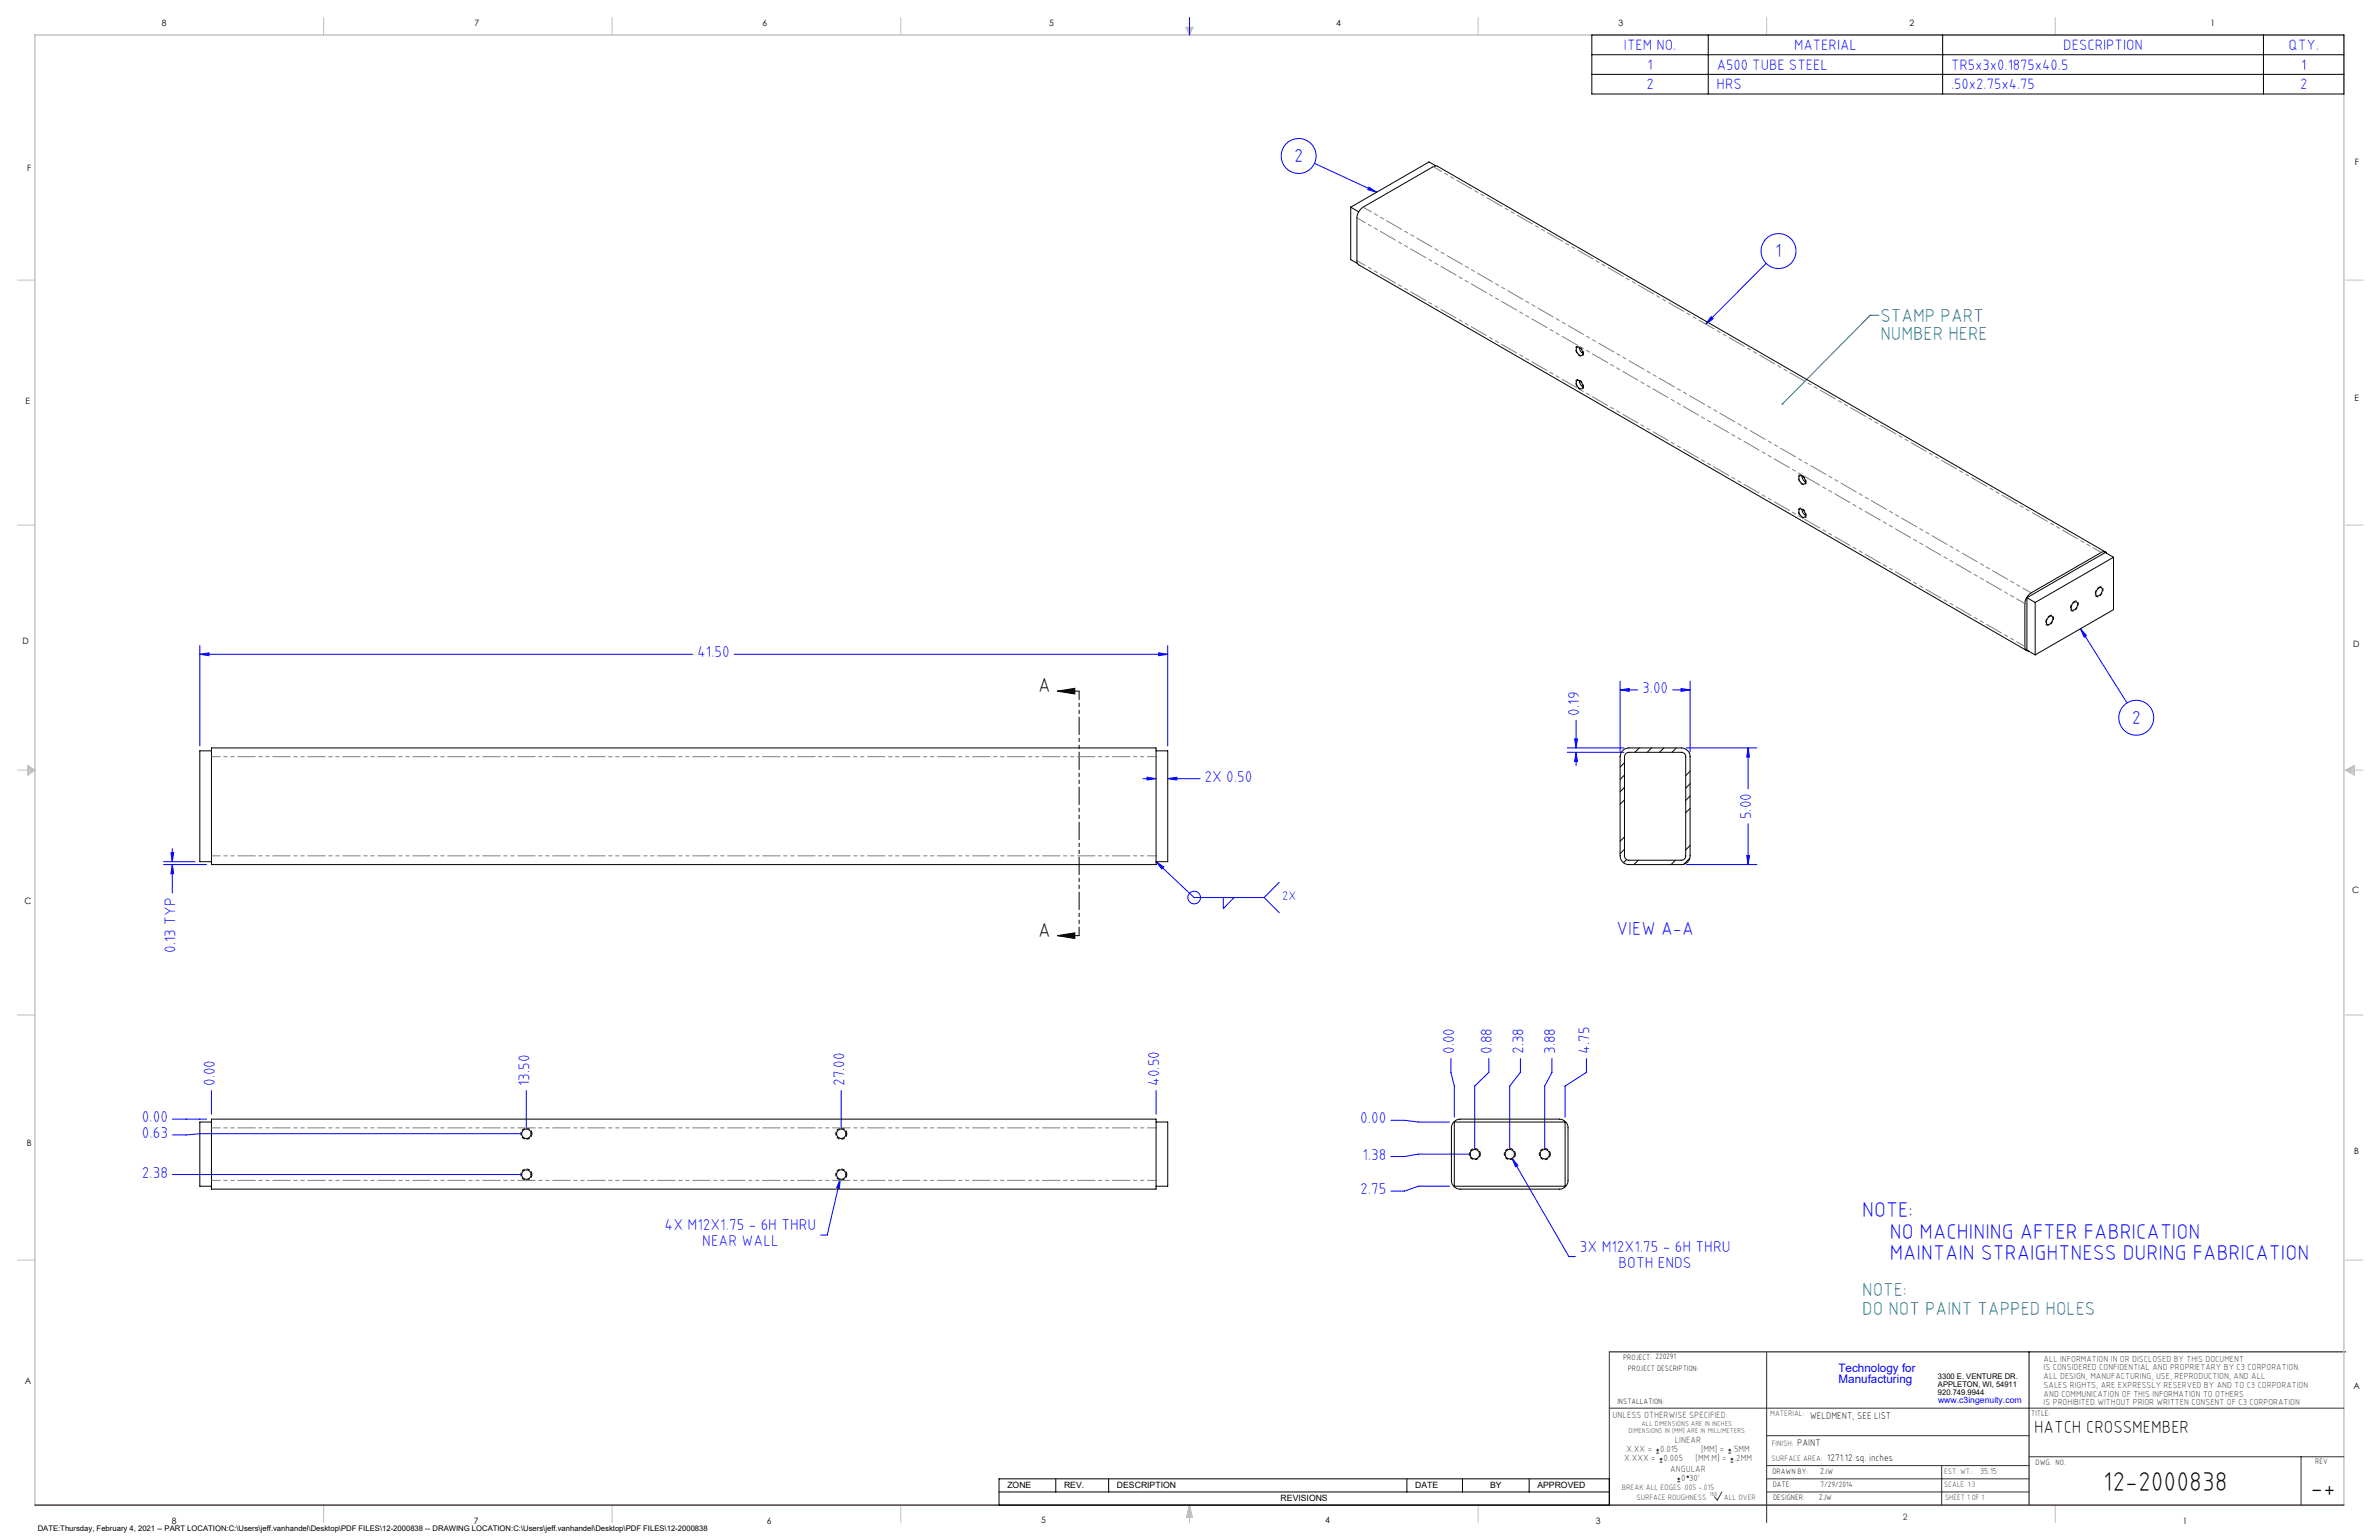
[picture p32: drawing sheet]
<svg xmlns="http://www.w3.org/2000/svg" width="864mm" height="559mm" viewBox="0 0 864 559" stroke-linecap="round" stroke-linejoin="round" font-family="sans-serif">
<defs><g id="words">
<g font-size="9.9">
<text x="763.5" y="541.1">12-2000838</text>
<text x="838.7" y="543.2">-+</text>
</g>
<g font-size="7.8" fill="#00f">
<text x="676" y="441.8">NOTE:</text>
<text x="686" y="449.5">NO MACHINING AFTER FABRICATION</text>
<text x="686" y="457.3">MAINTAIN STRAIGHTNESS DURING FABRICATION</text>
</g>
<g font-size="7.3">
<text x="376.9" y="251.2">A</text>
<text x="376.9" y="339.9">A</text>
</g>
<g font-size="6.8" fill="#00f">
<text x="469.8" y="58.7">2</text>
<text x="644.5" y="93.2">1</text>
<text x="773.8" y="262.5">2</text>
<text x="586.8" y="339.1">VIEW A-A</text>
</g>
<g font-size="6.8" fill="#008080">
<text x="682.6" y="116.7">STAMP PART</text>
<text x="682.6" y="123.5">NUMBER HERE</text>
<text x="676" y="470.3">NOTE:</text>
<text x="676" y="477.1">DO NOT PAINT TAPPED HOLES</text>
</g>
<text font-size="6.3" x="738.4" y="519.9">HATCH CROSSMEMBER</text>
<g font-size="5.7" fill="#00f">
<text x="253.1" y="238.5">41.50</text>
<text x="596.1" y="251.5">3.00</text>
<text x="573.3" y="259.8" transform="rotate(-90 573.3 259.8)">0.19</text>
<text x="437.2" y="283.6">2X 0.50</text>
<text x="635.7" y="297.3" transform="rotate(-90 635.7 297.3)">5.00</text>
<text x="63.7" y="345.8" transform="rotate(-90 63.7 345.8)">0.13 TYP</text>
<text x="527.9" y="382.5" transform="rotate(-90 527.9 382.5)">0.00</text>
<text x="541.6" y="382.5" transform="rotate(-90 541.6 382.5)">0.88</text>
<text x="553.1" y="382.5" transform="rotate(-90 553.1 382.5)">2.38</text>
<text x="564.5" y="382.5" transform="rotate(-90 564.5 382.5)">3.88</text>
<text x="577" y="382.5" transform="rotate(-90 577 382.5)">4.75</text>
<text x="77.9" y="394.1" transform="rotate(-90 77.9 394.1)">0.00</text>
<text x="192.2" y="394.1" transform="rotate(-90 192.2 394.1)">13.50</text>
<text x="306.5" y="394.1" transform="rotate(-90 306.5 394.1)">27.00</text>
<text x="420.8" y="394.1" transform="rotate(-90 420.8 394.1)">40.50</text>
<text x="51.5" y="407.2">0.00</text>
<text x="493.8" y="407.6">0.00</text>
<text x="51.5" y="412.9">0.63</text>
<text x="494.6" y="420.8">1.38</text>
<text x="51.5" y="427.3">2.38</text>
<text x="493.8" y="433.3">2.75</text>
<text x="241.3" y="446.4">4X M12X1.75 - 6H THRU</text>
<text x="254.9" y="452.1">NEAR WALL</text>
<text x="573.5" y="454.3">3X M12X1.75 - 6H THRU</text>
<text x="587.6" y="459.9">BOTH ENDS</text>
</g>
<g font-size="5.4" fill="#00f">
<text x="589.5" y="18.1">ITEM NO.</text>
<text x="651.3" y="18.1">MATERIAL</text>
<text x="749" y="18.1">DESCRIPTION</text>
<text x="830.8" y="18.1">QTY.</text>
<text x="598" y="25.2">1</text>
<text x="623.2" y="25.2">A500 TUBE STEEL</text>
<text x="708.3" y="25.2">TR5x3x0.1875x40.5</text>
<text x="835.3" y="25.2">1</text>
<text x="597.7" y="32.4">2</text>
<text x="623.2" y="32.4">HRS</text>
<text x="708.3" y="32.4">.50x2.75x4.75</text>
<text x="835" y="32.4">2</text>
</g>
<text font-size="4.5" fill="#00f" x="465.5" y="326.6">2X</text>
<g font-size="4.2" fill="#00f">
<text x="667.4" y="497.7">Technology for</text>
<text x="667.4" y="502">Manufacturing</text>
</g>
<g font-size="3.5">
<text x="657" y="514.9">WELDMENT, SEE LIST</text>
<text x="652.4" y="524.7">PAINT</text>
<text x="663.3" y="530.1">1271.12 sq. inches</text>
</g>
<g font-size="3.3" fill="#382c30">
<text x="585.4" y="514.4">UNLESS OTHERWISE SPECIFIED:</text>
<text x="590.4" y="526.8">X.XX =</text>
<text x="602.6" y="526.8">0.015</text>
<text x="608" y="523.6">LINEAR</text>
<text x="617.5" y="526.8">[MM] =</text>
<text x="628.8" y="526.8">.5MM</text>
<text x="589.6" y="530.1">X.XXX =</text>
<text x="603.9" y="530.1">0.005</text>
<text x="606.3" y="534">ANGULAR</text>
<text x="615.5" y="530.1">[MM.M] =</text>
<text x="629.6" y="530.1">.2MM</text>
<text x="610.3" y="537.3">0</text>
<text x="613.2" y="537.3">30'</text>
</g>
<g font-size="3.2">
<text x="58.8" y="9.6">8</text>
<text x="172.3" y="9.5">7</text>
<text x="276.8" y="9.5">6</text>
<text x="380.9" y="9.6">5</text>
<text x="485" y="9.5">4</text>
<text x="587.5" y="9.5">3</text>
<text x="693.1" y="9.5">2</text>
<text x="802.4" y="9.5">1</text>
<text x="854.9" y="59.8">F</text>
<text x="9.9" y="62">F</text>
<text x="9.3" y="146.5">E</text>
<text x="854.7" y="145.5">E</text>
<text x="8.2" y="233.6">D</text>
<text x="854.3" y="234.9">D</text>
<text x="8.9" y="328.1">C</text>
<text x="853.9" y="324.1">C</text>
<text x="9.7" y="415.8">B</text>
<text x="854.6" y="418.6">B</text>
<text x="9" y="502">A</text>
<text x="854.3" y="503.9">A</text>
<text x="62.3" y="552.9">8</text>
<text x="172" y="552.9">7</text>
<text x="278.3" y="552.9">6</text>
<text x="377.9" y="552.8">5</text>
<text x="481" y="552.8">4</text>
<text x="579.3" y="552.8">3</text>
<text x="792.4" y="552.8">1</text>
</g>
<g font-size="3.2" fill="#382c30">
<text x="741.9" y="494.1">ALL INFORMATION IN OR DISCLOSED BY THIS DOCUMENT</text>
<text x="741.9" y="497.3">IS CONSIDERED CONFIDENTIAL AND PROPRIETARY BY C3 CORPORATION.</text>
<text x="741.9" y="500.4">ALL DESIGN, MANUFACTURING, USE, REPRODUCTION, AND ALL</text>
<text x="741.9" y="503.6">SALES RIGHTS, ARE EXPRESSLY RESERVED BY AND TO C3 CORPORATION</text>
<text x="741.9" y="506.8">AND COMMUNICATION OF THIS INFORMATION TO OTHERS</text>
<text x="741.9" y="510">IS PROHIBITED WITHOUT PRIOR WRITTEN CONSENT OF C3 CORPORATION</text>
<text x="718.8" y="534.7">35.15</text>
<text x="690.7" y="551.6">2</text>
</g>
<text font-size="3.1" fill="#00f" x="703.5" y="509.2">www.c3ingenuity.com</text>
<g font-size="3.1">
<text x="365.7" y="540">ZONE</text>
<text x="386.3" y="540">REV.</text>
<text x="405.5" y="540">DESCRIPTION</text>
<text x="464.9" y="544.8">REVISIONS</text>
<text x="513.7" y="540">DATE</text>
<text x="540.9" y="540">BY</text>
<text x="558.1" y="540">APPROVED</text>
</g>
<g font-size="2.8">
<text x="589.2" y="493.3">PROJECT: 220291</text>
<text x="590.9" y="497.3">PROJECT DESCRIPTION:</text>
<text x="703.5" y="500.5">3300 E. VENTURE DR.</text>
<text x="703.5" y="503.3">APPLETON, WI, 54911</text>
<text x="587.1" y="509.6">INSTALLATION:</text>
<text x="703.5" y="506.2">920.749.9944</text>
<text x="737.3" y="513.8">TITLE:</text>
<text x="738.9" y="531.5">DWG. NO.</text>
<text x="840.5" y="531.3">REV</text>
<text x="643.4" y="534.9">DRAWN BY:</text>
<text x="643.5" y="539.7">DATE:</text>
<text x="660.7" y="534.7">ZJW</text>
<text x="660.9" y="539.6">7/29/2014</text>
<text x="643.6" y="544.4">DESIGNER:</text>
<text x="660.3" y="544.3">ZJW</text>
<text x="13.7" y="555.5">DATE:Thursday, February 4, 2021 -- PART LOCATION:C:\Users\jeff.vanhandel\Desktop\PDF FILES\12-2000838 -- DRAWING LOCATION:C:\Users\jeff.vanhandel\Desktop\PDF FILES\12-2000838</text>
</g>
<g font-size="2.8" fill="#382c30">
<text x="642.6" y="513.8">MATERIAL:</text>
<text x="643.2" y="524.8">FINISH:</text>
<text x="643.1" y="530.1">SURFACE AREA:</text>
<text x="705.7" y="534.7">EST. WT.:</text>
<text x="705.7" y="539.7">SCALE: 1:3</text>
<text x="588.8" y="540.5">BREAK ALL EDGES .005 -.015</text>
<text x="594" y="544.2">SURFACE ROUGHNESS</text>
<text x="625.8" y="544.2">ALL OVER</text>
<text x="706.1" y="544.4">SHEET 1 OF 1</text>
</g>
<g font-size="2.5" fill="#382c30">
<text x="591.2" y="520.1">DIMENSIONS IN [MM] ARE IN MILLIMETERS</text>
<text x="595.9" y="517.3">ALL DIMENSIONS ARE IN INCHES</text>
</g>
<text font-size="2.2" fill="#382c30" x="620.6" y="542.9">160</text>
</g></defs>
<g fill="none" stroke="#000" stroke-width=".36">
<path d="M577.8 12.7h273.1v21.4h-273.1zM577.8 19.9h273.1M620.1 12.7v21.4M705.2 12.7v21.4M821.7 12.7v21.4M577.8 27h273.1M383.8 250.8l6.4-1v2zM383.8 250.8h7.9M383.8 339.5l6.4-1v2zM383.8 339.5h7.9M584.2 490.5h267.3M736.6 490.5v55.6"/>
<path d="M362.7 536.6h221.5v9.5h-221.5zM383.3 536.6v4.8M402.4 536.6v4.8M510.7 536.6v4.8M530.9 536.6v4.8M555.1 536.6v4.8M362.7 541.4h221.5"/>
</g>
<g fill="none" stroke="#c0c0c0" stroke-width=".36">
<path d="M117.5 6.4v6.3M222.2 6.4v6.3M327 6.4v6.3M430.4 9.9h2.7l-1.3 2.8zM430.9 9.9l.9 2.8M431.2 9.9l.6 2.8M432.1 9.9l-.3 2.8M432.6 9.9l-.8 2.8M536.6 6.4v6.3M641.3 6.4v6.3M746.1 6.4v6.3M6.3 101.6h6.4"/>
<path d="M851.5 101.6h6.3M6.3 190.5h6.4M851.5 190.5h6.3M6.3 279.4h6.4M10.1 277.7l2.6 1.7-2.6 1.9zM10.1 278.2l2.6 1.2M10.1 278.8l2.6 .6M12.7 279.4l-2.6 1.2M12.7 279.4l-2.6 .5M851.5 279.4h6.3M851.5 279.4l3.1 .5M851.5 279.4l3.1 1.2"/>
<path d="M851.5 279.4l3.1-1.7v3.6zM854.6 278.8l-3.1 .6M854.6 278.2l-3.1 1.2M6.3 368.3h6.4M851.5 368.3h6.3M6.3 457.2h6.4M851.5 457.2h6.3M117.5 546.1v6.4M222.2 546.1v6.4M327 546.1v6.4M431.8 546.1v6.4M431.8 546.1l1.1 4.5h-2.2z"/>
<path d="M431.8 546.1l.6 4.5M431.8 546.1l-.9 4.5M431.8 546.1l-.4 4.5M431.8 546.1l.3 4.5M536.6 546.1v6.4M746.1 546.1v6.4"/>
</g>
<path d="M12.7 546.1v-533.4h838.2v533.4" fill="none" stroke="#c0c0c0" stroke-width=".5"/>
<g fill="none" stroke="#00f" stroke-width=".36">
<path d="M431.8 6.4v6.3M477.2 59.3l22.5 10.4M497 67.9l2.7 1.8-3.2-.9zM641.1 95.6l-21.9 22M621.1 114.9l.8 .7-2.7 2zM72.5 237.4l3.3-.5v1zM72.5 234.2v36.5M72.5 237.4h179M266.5 237.4h157.4M420.6 236.9l3.3 .5-3.3 .5zM423.9 234.2v36.5M755.2 228.1l2.2 2.5-.8 .6z"/>
<path d="M755.2 228.1l16.9 27M588.1 250.3l3.3-.5v1.1zM588.1 247.2v25.6M588.1 250.3h6.4M607.2 250.3h6.3M610.2 249.8l3.3 .5-3.3 .6zM613.5 247.2v25.6M569 271.4h20.5M569 273h20.5M571.6 268.1h1l-.5 3.3zM572.1 261.4v10M572.1 273v4.7"/>
<path d="M572.1 273l.5 3.3h-1zM612.1 271.4h25.7M634.6 271.4v14.8M634.6 271.4l.5 3.3h-1zM414.9 282.5h4.8M416.4 282l3.3 .5-3.3 .5zM423.9 282.5l3.3-.5v1zM423.9 282.5h11.7M634.6 298.9v14.8M59.4 313.7h15.6M59.4 312.7h11.4M62.1 309.4h.9l-.5 3.3z"/>
<path d="M62.5 313.7l.5 3.3h-.9zM62.5 307.9v4.8M62.5 313.7v10.4M419.7 312.7l2.7 1.9-.7 .7zM419.7 312.7l13.8 13h25.4M612.1 313.7h25.7M634.1 310.4h1l-.5 3.3zM444.1 325.7v4l3.9-4M458.9 325.7l5.5 5.5M464.4 320.2l-5.5 5.5M76.8 395.7v8.6M191.1 395.7v13.9"/>
<path d="M305.4 395.7v13.9M419.7 395.7v8.6M526.7 384.1v5l1.2 5v11.3M540.5 384.1v5l-5.2 5v22.9M551.9 384.1v5l-3.9 5v22.9M563.4 384.1v5l-2.7 5v22.9M575.9 384.1v5l-7.8 5v11.3M62.5 406.1h12.5M189.3 411.4h-116.8l-4.9 .4h-5.1M504.9 406.5h5l5 .6h11.3M533.6 418.8h-18.7l-5 .9h-5M62.5 426.2h126.8"/>
<path d="M305 427.8l-.3 3.4-1-.2zM305 427.8l-4.7 20.3h-2.4M526.2 430.4h-11.3l-5 1.8h-5M548.9 420.3l2.1 2.6-.9 .5zM548.9 420.3l20.6 35.7h2.4"/>
<circle cx="471.4" cy="56.6" r="6.3"/>
<circle cx="645.6" cy="91.1" r="6.3"/>
<circle cx="775.5" cy="260.4" r="6.3"/>
<circle cx="433.5" cy="325.7" r="2.29"/>
</g>
<path d="M584.2 490.5v55.6M641.3 490.7v61.8M584.2 511h266.7M641.3 520.9h95.3M641.3 531.8h95.3M641.3 536.6h95.3M704.8 531.8v14.3M736.6 528.6h114.3M835.3 528.6v17.5M625.1 541.4l-1.7 2.9-1-1.2M641.3 541.4h95.3" fill="none" stroke="#382c30" stroke-width=".36"/>
<path d="M12.7 546.1h838.2" fill="none" stroke="#382c30" stroke-width=".5"/>
<path d="M193.1 411.4a2 2 0 0 0-2.9-1.8 2 2 0 0 0-.2 3.4 2 2 0 0 0 3.1-1.4v-.2M307.4 411.4a2 2 0 0 0-2.9-1.8 2 2 0 0 0-.2 3.4 2 2 0 0 0 3.1-1.4v-.2M537.4 418.8a2 2 0 0 0-3-1.8 2 2 0 0 0-.1 3.4 2 2 0 0 0 3.1-1.4v-.2M550.1 418.8a2 2 0 0 0-3-1.8 2 2 0 0 0-.1 3.4 2 2 0 0 0 3.1-1.4v-.2M562.8 418.8a2 2 0 0 0-3-1.8 2 2 0 0 0-.1 3.4 2 2 0 0 0 3.1-1.4v-.2M193.1 426.2a2 2 0 0 0-2.9-1.8 2 2 0 0 0-.2 3.5 2 2 0 0 0 3.1-1.5v-.2M307.4 426.2a2 2 0 0 0-2.9-1.8 2 2 0 0 0-.2 3.5 2 2 0 0 0 3.1-1.5v-.2" fill="none" stroke="#000" stroke-width=".36" stroke-dasharray="1.3 .6" stroke-dashoffset=".1" stroke-linecap="butt"/>
<path d="M574.8 128.3a1.03 1.03 0 0 1-.8 1 1.03 1.03 0 0 1-1.2-.7 1.97 1.97 0 0 1-.3-2.9 2.43 2.43 0 0 1 2.3 2.6M574.8 140.4a1.03 1.03 0 0 1-.8 1 1.03 1.03 0 0 1-1.2-.7 1.97 1.97 0 0 1-.3-2.9 2.43 2.43 0 0 1 2.3 2.6M655.6 174.9a1.03 1.03 0 0 1-.8 1.1 1.03 1.03 0 0 1-1.2-.8 1.97 1.97 0 0 1-.3-2.9 2.43 2.43 0 0 1 2.3 2.6M655.6 187a1.03 1.03 0 0 1-.8 1.1 1.03 1.03 0 0 1-1.2-.8 1.97 1.97 0 0 1-.3-2.9 2.43 2.43 0 0 1 2.3 2.6M753 218.3a2.19 2.19 0 0 0-.8 3.4 2.36 2.36 0 0 0 1.8-3.6l-1 .2M762 213.1a2.19 2.19 0 0 0-.8 3.4 2.36 2.36 0 0 0 1.8-3.5l-1 .1M744 223.4a2.19 2.19 0 0 0-.8 3.5 2.36 2.36 0 0 0 1.8-3.6l-1 .1" fill="none" stroke="#000" stroke-width=".36" stroke-dasharray="1.3 .6" stroke-dashoffset=".4" stroke-linecap="butt"/>
<path d="M682.1 114.4h-3.2l-31.9 32.2" fill="none" stroke="#008080" stroke-width=".36"/>
<path d="M391.7 250.8v88.7" fill="none" stroke="#000" stroke-width=".36" stroke-dasharray="6.3 1.3 1.3 1.3 1.3 1.3" stroke-dashoffset="3.3"/>
<path d="M646.9 146.3a.34 .34 0 0 1 .4 .1 .34 .34 0 0 1 0 .5 .34 .34 0 0 1-.5 0l.2-.3-.3 .2z" fill="#008080"/>
<g fill="#00f">
<path d="M621.1 114.9l.8 .7-2.7 2zM755.2 228.1l2.2 2.5-.8 .6zM497 67.9l2.7 1.8-3.2-.9z"/>
<path d="M610.2 249.8l3.3 .5-3.3 .6zM588.1 250.3l3.3-.5v1.1z"/>
<path d="M571.6 268.1h1l-.5 3.3zM572.1 273l.5 3.3h-1z"/>
<path d="M634.6 271.4l.5 3.3h-1zM634.1 310.4h1l-.5 3.3z"/>
</g>
<path d="M383.8 250.8l6.4-1v2zM383.8 339.5l6.4-1v2z" fill="#000"/>
<g fill="#00f">
<path d="M419.7 312.7l2.7 1.9-.7 .7z"/>
<path d="M305 427.8l-1.3 3.2 1 .2zM72.5 237.4l3.3-.5v1zM420.6 236.9l3.3 .5-3.3 .5zM416.4 282l3.3 .5-3.3 .5zM423.9 282.5l3.3-.5v1zM548.9 420.3l1.2 3.1 .9-.5z"/>
<path d="M62.1 309.4h.9l-.5 3.3zM62.5 313.7l.5 3.3h-.9z"/>
</g>
<g fill="none" stroke="#000" stroke-width=".36">
<path d="M490.3 75.2l2.9 1.7M490.3 75.2v19l2.5 1.4M521.2 60.2l-2.4-1.4-28.5 16.4M572.5 138.1a1.89 1.89 0 0 1 1.7 .9 1.89 1.89 0 0 1 0 2 2.01 2.01 0 0 1-1.7-2.9zM572.5 126a1.89 1.89 0 0 1 1.7 .9 1.89 1.89 0 0 1 0 2 2.01 2.01 0 0 1-1.7-2.9zM573.3 126l.5 1.5 .8 .7M573.3 138.1l.5 1.5 .8 .7M653.3 172.7a1.88 1.88 0 0 1 1.8 .9 1.88 1.88 0 0 1-.1 2 2.04 2.04 0 0 1-1.7-2.9zM654.1 172.7l.5 1.4 .8 .8M653.3 184.8a1.91 1.91 0 0 1 1.8 .9 1.91 1.91 0 0 1-.1 2 2.05 2.05 0 0 1-1.7-2.9zM654.1 184.8l.5 1.4 .8 .8M735.8 216.9l3 1.7"/>
<path d="M735.8 216.9v19l3 1.7M738.8 218.6v19M752.4 219a.94 .94 0 0 1 1.4-.6 .94 .94 0 0 1 .3 1.4 1.52 1.52 0 0 1-2.1 1.4l-.2-1zM761.7 213.5a.89 .89 0 0 1 1.3-.1 .89 .89 0 0 1 .1 1.2 1.54 1.54 0 0 1-2.2 1.4l-.1-1zM764.3 200.3l-242.5-140-.7-.1-.9 .3-25.4 14.7a4.9 4.9 0 0 0-2.2 3.9v15.5l.1 .9 .5 .6 242.5 139.9M764.8 200.8l-.8-.6-1.3 .3-25.4 14.7a4.8 4.8 0 0 0-2.3 3.8l.1 16.1 .3 .7 .9 .4M767.2 202.2v19l-28.4 16.4M767.2 202.2l-28.4 16.4M767.2 202.2l-3-1.7-28.4 16.4M743.8 223.9a.88 .88 0 0 1 1.2-.2 .88 .88 0 0 1 .1 1.3 1.51 1.51 0 0 1-2.1 1.4l-.2-1zM76.8 271.4h342.9v42.3h-342.9zM76.8 272.5h-4.3v40.2h4.3"/>
<path d="M419.7 272.5h4.2v40.2h-4.2M589.1 272.3l1-.7 1.2-.2h19a3.2 3.2 0 0 1 3.2 3.2v36a3.1 3.1 0 0 1-3.2 3.1h-19a3.2 3.2 0 0 1-3.2-3.1v-36l.3-1.2zM589.7 276.8l-1.6 1.5M590.4 273.3l.9-.3h19a1.63 1.63 0 0 1 1.6 1.6v36a1.57 1.57 0 0 1-1.6 1.5h-19a1.63 1.63 0 0 1-1.6-1.5v-36zM595.1 271.4l-1.6 1.6M599.5 271.4l-1.5 1.6M604 271.4l-1.6 1.6M608.5 271.4l-1.5 1.6M613.5 279.9l-1.6 1.5M589.7 281.2l-1.6 1.6M589.7 285.7l-1.6 1.6M589.7 290.2l-1.6 1.6"/>
<path d="M613.5 284.4l-1.6 1.6M613.5 288.9l-1.6 1.5M613.5 293.3l-1.6 1.6M589.7 303.7l-1.6 1.6M589.7 308.2l-1.6 1.6M590.5 311.9l-1.2 1.2M594.7 312.1l-1.6 1.6M608.2 312.1l-1.6 1.6M613.4 311.4l-2.2 2.2M613.5 306.8l-1.6 1.6M76.8 406.1h342.9v25.4h-342.9zM76.8 407.1h-4.3v23.3h4.3"/>
<path d="M419.7 407.1h4.2v23.3h-4.2M527.8 407l1-.7 1.2-.2h36a3.2 3.2 0 0 1 3.2 3.2v19a3.1 3.1 0 0 1-3.2 3.2h-36a3.2 3.2 0 0 1-3.1-3.2v-19l.2-1.2zM527.9 407.1h40.2v23.3h-40.2z"/>
<circle cx="191.1" cy="411.4" r="1.71"/>
<circle cx="305.4" cy="411.4" r="1.71"/>
<circle cx="535.4" cy="418.8" r="1.71"/>
<circle cx="548.1" cy="418.8" r="1.71"/>
<circle cx="560.8" cy="418.8" r="1.71"/>
<circle cx="191.1" cy="426.2" r="1.71"/>
<circle cx="305.4" cy="426.2" r="1.71"/>
</g>
<path d="M419.7 274.6h-342.9M419.7 310.5h-342.9M419.7 409.3h-342.9M419.7 428.3h-342.9" fill="none" stroke="#808080" stroke-width=".36" stroke-dasharray="6.3 1.3 1.3 1.3 1.3 1.3" stroke-dashoffset="3.2"/>
<path d="M735.1 219l-242.5-139.9M737.3 215.1l-242.5-139.9M762.7 200.5l-242.4-140M735.1 234.6l-242.5-140" fill="none" stroke="#808080" stroke-width=".36" stroke-dasharray="6.3 1.3 1.3 1.3 1.3 1.3" stroke-dashoffset="2.9"/>
<g fill="none" stroke="#382c30" stroke-width=".36">
<path d="M601.2 527.3h1.1M601.2 526.2h1.1M601.7 525.7v1M602.5 530.5h1M602.5 529.5h1M603 529v1M608.9 537.7h1M608.9 536.6h1M609.4 536.1v1.1M627.4 527.3h1M627.4 526.2h1M627.9 525.7v1"/>
<path d="M628.2 530.5h1M628.2 529.5h1M628.7 529v1"/>
<circle cx="612.7" cy="535.9" r=".27"/>
</g>
<use href="#words"/>
</svg>
